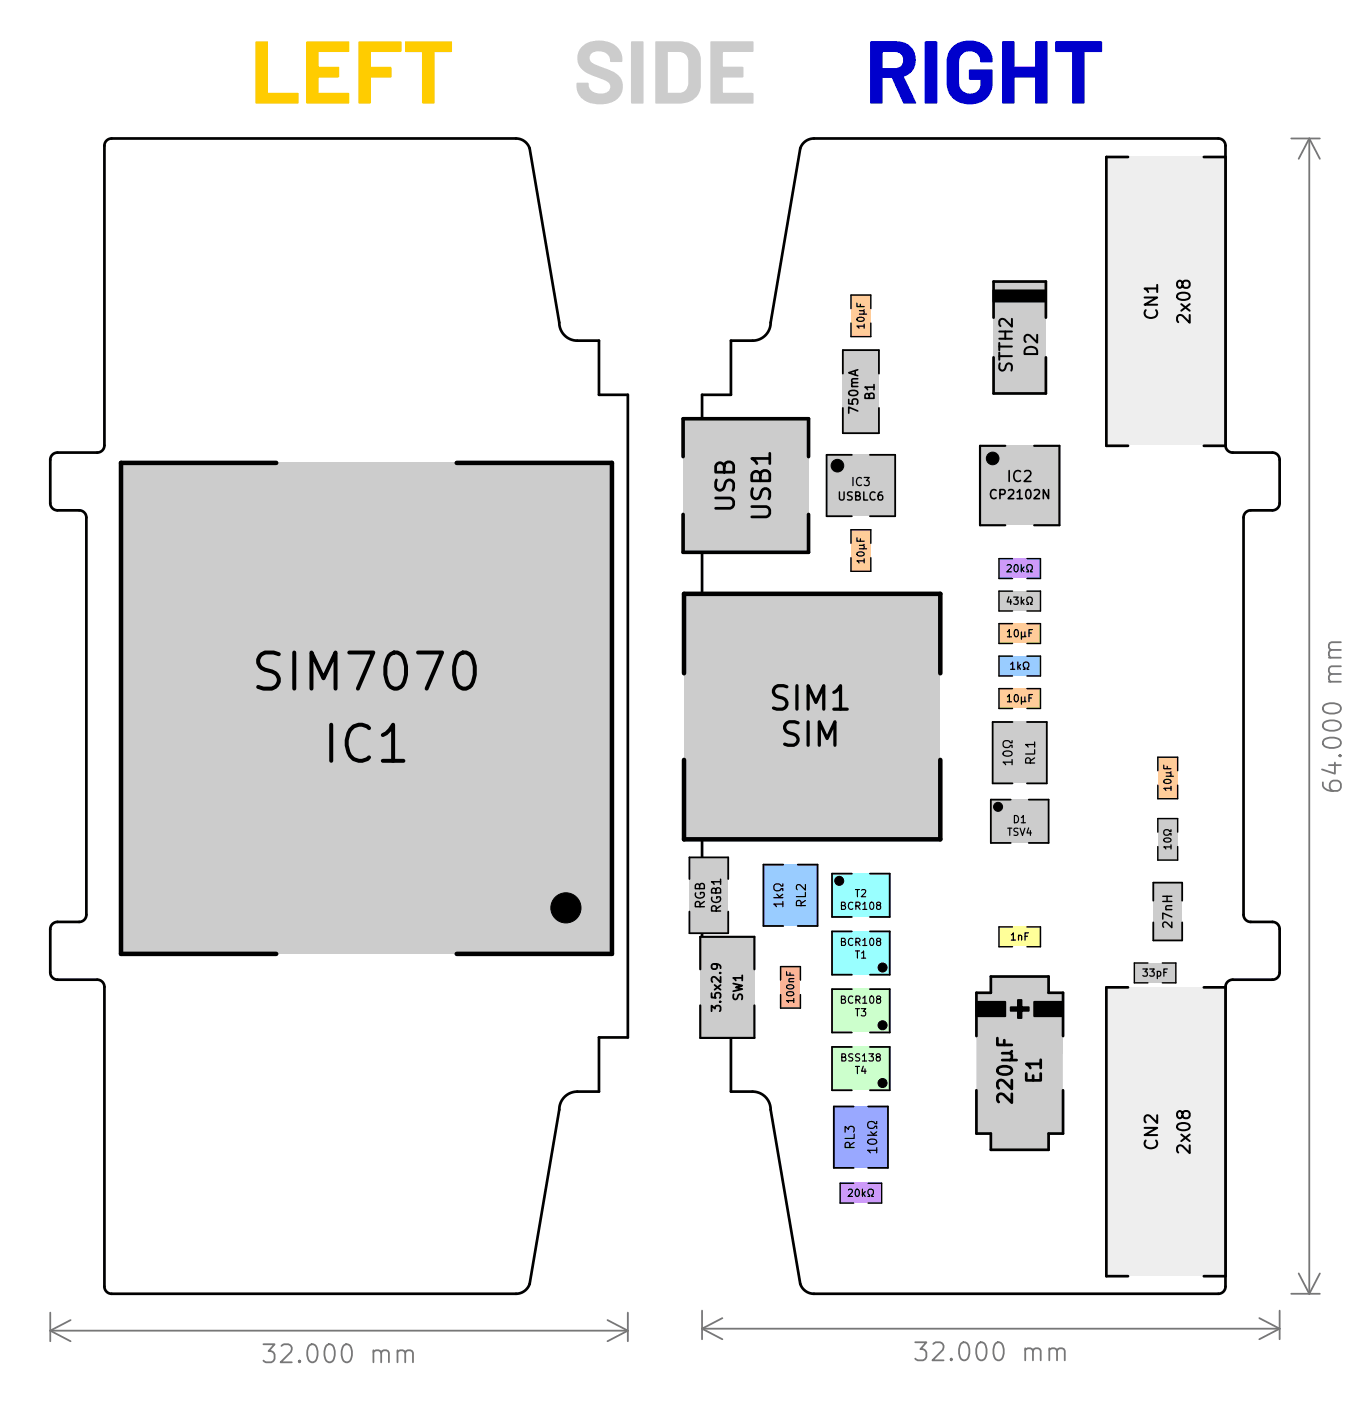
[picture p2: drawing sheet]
<svg xmlns="http://www.w3.org/2000/svg" width="76mm" height="78mm" viewBox="0 0 76 78" stroke-linecap="round" stroke-linejoin="round" font-family="sans-serif">
<defs><g id="words">
<text font-size="4.9" fill="#fc0" x="13.8" y="5.7">LEFT</text>
<text font-size="4.9" fill="#ccc" x="31.8" y="5.7">SIDE</text>
<text font-size="4.9" fill="#00c" x="47.9" y="5.7">RIGHT</text>
</g></defs>
<!-- layer: Layer 1 -->
<path d="M46.5 65.5h2.3v1.1h-2.3z" fill="#c9f"/>
<path d="M55.3 51.3h2.3v1.1h-2.3z" fill="#ff9"/>
<path d="M55.3 36.3h2.3v1.1h-2.3z" fill="#9cf"/>
<g fill="#fc9">
<path d="M55.3 38.1h2.3v1.1h-2.3z"/>
<path d="M55.3 34.5h2.3v1.1h-2.3z"/>
</g>
<path d="M55.3 32.7h2.3v1.1h-2.3z" fill="#ccc"/>
<path d="M55.3 30.9h2.3v1.1h-2.3z" fill="#c9f"/>
<g fill="#fc9">
<path d="M47.1 29.3h1.1v2.3h-1.1z"/>
<path d="M47.1 16.3h1.1v2.3h-1.1z"/>
</g>
<path d="M46.2 61.3h3v3.4h-3z" fill="#99a8ff"/>
<g fill="#cfc">
<path d="M46.1 58h3.2v2.4h-3.2z"/>
<path d="M46.1 54.8h3.2v2.4h-3.2z"/>
</g>
<g fill="none" stroke="#777" stroke-width=".1">
<path d="M71.5 7.7h1.6M72.5 7.7v64M72.5 7.7l.6 1.1M72.5 7.7l-.5 1.1M73.4 39.1a.54 .54 0 0 1 .9 .2 .57 .57 0 0 1-1-.1zM73.6 37.8h.7M73.6 36.4h.7M74.3 36.9l-.6 .1-.1 .2 .2 .1M74.3 35.6h-.6l-.1 .3 .2 .1M74.3 37.3l-.6 .1-.1 .2 .1 .2M74.3 36l-.6 .1-.1 .2 .1 .1M73.3 43.3a.4 .4 0 0 0 .4 .5h.4l.1-.1 .1-.3-.1-.1-.3-.1-.2 .1v.3l.2 .2"/>
<path d="M73.4 41a.54 .54 0 0 1 .9 .2 .57 .57 0 0 1-1-.1zM73.4 40a.54 .54 0 0 1 .9 .2 .57 .57 0 0 1-1-.1zM73.6 42.4h.7M74 42.2v.7l-.8-.3M74.2 41.9h.1M38.9 73.6h32M38.9 72.6v1.6M38.9 73.6l1.1 .6M40 73l-1.1 .6M50.7 74.4h.6l-.3 .3 .3 .1v.5l-.2 .1h-.3l-.1-.1M51.7 74.5l.4-.1 .1 .1 .1 .1-.6 .8h.6M52.7 75.3v.1"/>
<path d="M53.3 74.4h.1a.53 .53 0 0 1 .3 .5 .53 .53 0 0 1-.3 .5 .66 .66 0 0 1-.1-1zM54.2 74.4h.1a.53 .53 0 0 1 .4 .5 .53 .53 0 0 1-.4 .5 .66 .66 0 0 1-.1-1zM55.2 74.4h.1a.53 .53 0 0 1 .3 .5 .53 .53 0 0 1-.3 .5 .67 .67 0 0 1-.1-1zM56.8 74.8l.1-.1h.3v.7M56.8 74.7v.7M57.2 74.8l.2-.1h.2l.1 .7M58.1 74.8l.2-.1h.2l.1 .7M58.1 74.7v.7M58.6 74.8l.1-.1h.2l.1 .7M69.8 73l1.1 .6M70.9 72.6v1.6M70.9 73.6l-1.1 .6"/>
<path d="M71.5 71.7h1.6M72 70.5l.5 1.2M73.1 70.5l-.6 1.2"/>
</g>
<path d="M44.5 7.9l.3-.2h.3h22.4a.4 .4 0 0 1 .4 .4v16.6a.4 .4 0 0 0 .4 .4h2.2a.4 .4 0 0 1 .4 .4v2.4a.4 .4 0 0 1-.4 .4h-1.2a.4 .4 0 0 0-.4 .4v22a.4 .4 0 0 0 .4 .4h1.2a.4 .4 0 0 1 .4 .4v2.4a.4 .4 0 0 1-.4 .4h-2.2a.4 .4 0 0 0-.4 .4v16.6a.4 .4 0 0 1-.4 .4l-22.7-.1-.3-.2-.2-.3-1.6-9.6a1 1 0 0 0-1-1h-1.2v-3h-1.6v-35.6h1.6v-3h1.2a1 1 0 0 0 1-1l1.6-9.7z" fill="none" stroke="#000" stroke-width=".15"/>
<path d="M42.3 47.9h3v3.4h-3z" fill="#9cf"/>
<g fill="#ccc">
<path d="M62.8 53.4h2.3v1.1h-2.3z"/>
<path d="M55 40h3v3.4h-3z"/>
<path d="M54.9 44.3h3.2v2.4h-3.2z"/>
<path d="M54.9 54.1h3.2v.9h.8v7.8h-.8v.9h-3.2v-.9h-.8v-7.8h.8z"/>
</g>
<path d="M43.2 53.5h1.1v2.3h-1.1z" fill="#ffb199"/>
<g fill="#ccc">
<path d="M64.1 45.3h1.1v2.3h-1.1z"/>
<path d="M63.9 48.9h1.6v3.2h-1.6z"/>
</g>
<path d="M64.1 41.9h1.1v2.3h-1.1z" fill="#fc9"/>
<g fill="#eee">
<path d="M61.3 54.7h6.6v16h-6.6z"/>
<path d="M61.3 8.7h6.6v16h-6.6z"/>
</g>
<g fill="#ccc">
<path d="M54.3 24.7h4.4v4.4h-4.4z"/>
<path d="M55 15.6h2.9v6.2h-2.9z"/>
<path d="M37.8 23.2h7v7.4h-7z"/>
<path d="M45.8 25.2h3.8v3.4h-3.8z"/>
<path d="M46.7 19.4h2v4.6h-2z"/>
<path d="M37.9 32.9h14.1v13.6h-14.1z"/>
<path d="M38.2 47.5h2.1v4.2h-2.1z"/>
<path d="M38.8 51.9h3v5.6h-3z"/>
</g>
<g fill="#9ff">
<path d="M46.1 48.4h3.2v2.4h-3.2z"/>
<path d="M46.1 51.6h3.2v2.4h-3.2z"/>
</g>
<g fill="none" stroke="#777" stroke-width=".1">
<path d="M2.8 73.7h32M2.8 72.7v1.6M2.8 73.7l1.1 .6M3.9 73.1l-1.1 .6M14.6 74.5h.6l-.3 .3 .3 .1v.5l-.2 .1h-.3l-.1-.1M15.6 74.6l.4-.1 .1 .1 .1 .2-.7 .7h.7M16.6 75.4v.1M17.2 74.5h.1a.53 .53 0 0 1 .3 .5 .53 .53 0 0 1-.3 .5 .66 .66 0 0 1-.1-1zM18.1 74.5h.1a.53 .53 0 0 1 .4 .5 .53 .53 0 0 1-.4 .5 .66 .66 0 0 1-.1-1zM19.1 74.5h.1a.53 .53 0 0 1 .3 .5 .53 .53 0 0 1-.3 .5 .67 .67 0 0 1-.1-1zM20.7 74.9l.1-.1h.3v.7M20.7 74.8v.7"/>
<path d="M21.1 74.9l.2-.1h.2v.7M22 74.9l.2-.1h.2l.1 .7M22 74.8v.7M22.5 74.9l.1-.1h.2l.1 .7M33.7 73.1l1.1 .6M34.8 72.7v1.6M34.8 73.7l-1.1 .6"/>
</g>
<path d="M5.9 7.8l.3-.1h22.7l.3 .2 .1 .3 1.7 9.7a1 1 0 0 0 1 1h1.2v3h1.6v35.6h-1.6v3h-1.2a1 1 0 0 0-1 1l-1.7 9.6-.1 .3-.3 .2-22.7 .1a.4 .4 0 0 1-.4-.4v-16.6a.4 .4 0 0 0-.4-.4h-2.2a.4 .4 0 0 1-.4-.4v-2.4a.4 .4 0 0 1 .4-.4h1.2a.4 .4 0 0 0 .4-.4v-22a.4 .4 0 0 0-.4-.4h-1.2a.4 .4 0 0 1-.4-.4v-2.4a.4 .4 0 0 1 .4-.4h2.2a.4 .4 0 0 0 .4-.4v-16.6z" fill="none" stroke="#000" stroke-width=".15"/>
<path d="M6.7 25.6h27.2v27.2h-27.2z" fill="#ccc"/>
<g fill="#000">
<path d="M56 55.8h.4v-.4h.2v.4h.4v.2h-.4v.4h-.2v-.4h-.4z"/>
<circle cx="46.4" cy="25.8" r=".35"/>
<circle cx="55" cy="25.4" r=".35"/>
<circle cx="31.4" cy="50.3" r=".84"/>
<circle cx="46.5" cy="48.8" r=".25"/>
<circle cx="48.9" cy="53.6" r=".25"/>
<circle cx="48.9" cy="56.8" r=".25"/>
<circle cx="48.9" cy="60" r=".25"/>
<circle cx="55.3" cy="44.7" r=".25"/>
</g>
<g fill="none" stroke="#000" stroke-width=".06">
<path d="M46.6 52.2l.2-.1v-.1h-.2v.4h.2v-.2M46.6 50.2l.2-.1v-.1h-.2v.4h.2v-.2M46.6 55.4l.2-.1v-.1h-.2v.4h.2v-.2M46.6 58.6l.2-.1v-.1h-.2v.4h.2l.1-.2h-.1M47.2 52a.18 .18 0 0 0-.2 .2 .18 .18 0 0 0 .2 .1M47.2 50a.18 .18 0 0 0-.2 .2 .18 .18 0 0 0 .2 .1M47.2 55.2a.18 .18 0 0 0-.2 .2 .18 .18 0 0 0 .2 .1M47.2 58.4h-.2v.1l.2 .2-.2 .1M47.4 52.7h.2M47.4 59.1h.2M47.4 49.3h.2M47.4 55.9h.2"/>
<path d="M47.4 52.2h.2v-.2h-.2v.4M47.4 50.2h.2v-.2h-.2v.4M47.4 55.4h.2v-.2h-.2v.4M47.5 49.3v.4M47.5 52.7v.4M47.5 55.9v.4M47.5 59.1v.4M47.5 52.2l.1 .2M47.5 50.2l.1 .2M47.5 55.4l.1 .2M47.6 58.4h-.2v.1l.2 .2-.2 .1M47.7 55.9h.3l-.2 .1 .1 .1v.1h-.2"/>
<path d="M47.7 53.1h.3M47.7 49.3h.2l.1 .1-.3 .3h.3M47.7 52.8l.1-.1v.4M47.8 58.5l.1-.1v.4M47.8 58.8h.2M47.8 52.4h.2M47.8 50.4h.2M47.8 55.6h.2M47.8 52.1l.1-.1v.4M47.8 50.1l.1-.1v.4M47.8 55.3l.1-.1v.4M47.8 59.1l-.1 .2h.3"/>
<path d="M47.9 59.2v.3M48.1 58.4h.3l-.1 .1 .1 .1v.1h-.3M48.2 55.2h.1a.18 .18 0 0 1 .1 .2 .18 .18 0 0 1-.2 .1zM48.2 52h.1a.18 .18 0 0 1 .1 .2 .18 .18 0 0 1-.2 .1zM48.2 50h.1a.18 .18 0 0 1 .1 .2 .18 .18 0 0 1-.2 .1zM48.6 58.5h-.1l.1-.1h.2v.1a.16 .16 0 0 0-.2 .1 .16 .16 0 0 0 0 .2l.2-.1-.1-.2M48.6 52.1v-.1h.2v.1a.16 .16 0 0 0-.2 .1 .16 .16 0 0 0 0 .2l.2-.1-.1-.2M48.6 50.1v-.1h.2v.1a.16 .16 0 0 0-.2 .1 .16 .16 0 0 0 0 .2l.2-.1-.1-.2M48.6 55.3v-.1h.2v.1a.16 .16 0 0 0-.2 .1 .16 .16 0 0 0 0 .2l.2-.1-.1-.2M55.8 45.9h.3M55.9 45.9v.4M56.2 45.2a.2 .2 0 0 1 .2 .2 .2 .2 0 0 1-.2 .2z"/>
<path d="M56.4 45.9l-.2 .1 .2 .1v.1l-.2 .1M56.5 45.9l.1 .4 .2-.4M56.6 45.6h.2M56.6 45.3l.1-.1v.4M57 45.9l-.1 .2h.2M57.1 46v.3"/>
<circle cx="46.4" cy="25.8" r=".35"/>
<circle cx="55" cy="25.4" r=".35"/>
<circle cx="31.4" cy="50.3" r=".84"/>
<circle cx="46.5" cy="48.8" r=".25"/>
<circle cx="48.9" cy="53.6" r=".25"/>
<circle cx="48.9" cy="56.8" r=".25"/>
<circle cx="48.9" cy="60" r=".25"/>
<circle cx="55.3" cy="44.7" r=".25"/>
</g>
<path d="M15.3 25.6h-8.6v27.2h8.6M25.3 25.6h8.6v27.2h-8.6M37.9 37.3v-4.4h14.2v4.4M37.9 42.1v4.4h14.2v-4.4" fill="none" stroke="#000" stroke-width=".25"/>
<path d="M15.4 36.2l-.7-.1a.49 .49 0 0 0-.4 .5 .49 .49 0 0 0 .4 .5 .73 .73 0 0 1 .7 .5 .51 .51 0 0 1-.3 .5h-.8M16.3 36.1v2M17.3 38.1v-2l.6 1.5 .7-1.5v2M19.4 36.1h1.3l-.9 2M21.6 36.2a.47 .47 0 0 1 .8 .3 1.18 1.18 0 0 1-.4 1.6 .51 .51 0 0 1-.6-.3 1.56 1.56 0 0 1 .2-1.6zM23.2 36.1h1.3l-.9 2M25.4 36.2a.47 .47 0 0 1 .8 .3 1.18 1.18 0 0 1-.4 1.6 .51 .51 0 0 1-.5-.3 1.56 1.56 0 0 1 .1-1.6zM18.4 40.1v2M20.4 40.3a.75 .75 0 0 0-.8-.1 .75 .75 0 0 0-.4 .8 .85 .85 0 0 0 .2 .9 .85 .85 0 0 0 1 .2v-.1M21.2 40.7l.2-.1 .4-.5v2M21.2 42.1h1.2" fill="none" stroke="#000" stroke-width=".22"/>
<g fill="none" stroke="#000" stroke-width=".1">
<path d="M47.2 25.2h-1.4v3.4h1.4M48.2 25.2h1.4v3.4h-1.4M48.7 20.7v-1.3h-2v1.3M48.7 22.6v1.4h-2v-1.4M56.1 40h-1.1v3.4h1.1M56.9 40h1.1v3.4h-1.1M38.2 50.5v1.2h2.1v-1.2M39.4 56v-.3l.2 .2 .1-.2h.2v.3M39.4 55v.3h.3l-.1-.3h.3v.3M39.6 54.6l.3 .2M39.6 53.4l.1 .1v.1l-.2 .1-.1-.2 .1-.1h.3l.1 .2M39.9 55.5h.1"/>
<path d="M39.9 53.9h.1M39.9 54.1v.3l-.3-.3-.2 .1 .1 .2M39.9 54.6l-.3 .2M40.3 48.7v-1.2h-2.1v1.2M40.6 54.5l.5 .1-.3 .1 .3 .1-.5 .1M40.6 55.1l.1 .2a.21 .21 0 0 0 .2-.2h.2v.3M41.1 54.2h-.5l.2 .1M41.1 54v.3M43.4 47.9h-1.1v3.4h1.1M44.2 47.9h1.1v3.4h-1.1M47.2 51.6h-1.1v2.4h1.1M47.2 48.4h-1.1v2.4h1.1"/>
<path d="M47.2 54.8h-1.1v2.4h1.1M47.2 58h-1.1v2.4h1.1M48.2 51.6h1.1v2.4h-1.1M48.2 48.4h1.1v2.4h-1.1M48.2 54.8h1.1v2.4h-1.1M48.2 58h1.1v2.4h-1.1M56 55.8h.4v-.4h.2v.4h.4v.2h-.4v.4h-.2v-.4h-.4zM56 44.3h-1.1v2.4h1.1M57 44.3h1.1v2.4h-1.1M63.9 49.9v-1h1.6v1M65.5 51.1v1h-1.6v-1M47.3 61.3h-1.1v3.4h1.1"/>
<path d="M48.1 61.3h1.1v3.4h-1.1"/>
</g>
<g fill="none" stroke="#000" stroke-width=".08">
<path d="M47.1 17.1v-.8h1.1v.8M47.1 17.9v.7h1.1v-.7M46.5 27.3v.3l.1 .1 .2-.1v-.3M47.1 30.1v-.8h1.1v.8M47.1 30.9v.7h1.1v-.7M47.2 27.3h-.2v.1l.2 .2-.1 .1h-.1M47.4 27.5l.2-.1v-.1h-.2v.4h.2l.1-.1-.1-.1M47.9 27.3v.4h.2M48.5 27.3a.2 .2 0 0 0-.3 .2 .2 .2 0 0 0 .3 .2M48.9 27.3l-.2 .1v.2v.1h.2v-.3l-.2 .1M56.1 38.1h-.8v1.1h.8M56.1 30.9h-.8v1.1h.8"/>
<path d="M56.1 32.7h-.8v1.1h.8M56.1 34.5h-.8v1.1h.8M56.1 36.3h-.8v1.1h.8M56.9 38.1h.7v1.1h-.7M56.9 30.9h.7v1.1h-.7M56.9 32.7h.7v1.1h-.7M56.9 34.5h.7v1.1h-.7M56.9 36.3h.7v1.1h-.7M38.5 49.5a.23 .23 0 0 0 .3 .3 .23 .23 0 0 0 .2-.4h-.2v.1M38.8 49.1l.1-.2 .1 .1v.2h-.5l.1-.2h.1l.1 .2M38.8 50.2v-.2h-.2l-.1 .2h.5M39 49.9l-.2 .2"/>
<path d="M39.4 49.7a.23 .23 0 0 0 .3 .3 .23 .23 0 0 0 .2-.3h-.2v.1M39.7 49.3l.1-.1 .1 .1v.2h-.5l.1-.3 .1 .1 .1 .2M39.7 50.5v-.3h-.2l-.1 .3h.5M39.9 48.8h-.5l.2 .2M39.9 50.2l-.2 .1M39.9 48.7v.3M43.2 54.3v-.8h1.1v.8M44.3 55.1v.7h-1.1v-.7M56.1 51.3h-.8v1.1h.8M56.9 51.3h.7v1.1h-.7M63.6 53.3h-.8v1.1h.8M64.1 42.7v-.8h1.1v.8"/>
<path d="M64.1 46.1v-.8h1.1v.8M64.1 46.9v.7h1.1v-.7M64.4 53.3h.7v1.1h-.7M64.4 49.9h.5M64.4 49.7h.5M64.6 50.4h.3M64.7 49.7v.2M64.9 51.1v.3l-.3-.3-.2 .1 .1 .2M64.9 50.8l-.5-.2v.3M64.9 50.2h-.3v.2M65.2 43.5v.7h-1.1v-.7M47.3 65.5h-.8v1.1h.8"/>
<path d="M48.1 65.5h.7v1.1h-.7"/>
</g>
<path d="M55.7 24.7h-1.4v4.4h1.4M57.3 24.7h1.4v4.4h-1.4M38.8 53.7v-1.8h3v1.8M38.8 55.7v1.8h3v-1.8" fill="none" stroke="#000" stroke-width=".12"/>
<path d="M37.8 25.3v-2.1h7v2.1M37.8 28.5v2.1h7v-2.1" fill="none" stroke="#000" stroke-width=".2"/>
<path d="M55 16.1h2.9v.6h-2.9z" fill="#000" stroke="#000" stroke-width=".12"/>
<g fill="none" stroke="#000" stroke-width=".15">
<path d="M55 17.6v-2h2.9v2M55 19.8v2h2.9v-2M62.5 8.7h-1.2v16h1.2M66.7 8.7h1.2v16h-1.2M39.6 27.6h.9l.1 .2v.3l-.1 .1h-.9M39.7 26.6l-.1 .4 .1 .1h.3l.2-.4 .3-.1 .1 .2v.4M40.1 25.8a.27 .27 0 0 1 .3-.2 .27 .27 0 0 1 .2 .2v.4h-1v-.4l.1-.1 .2-.1 .2 .1v.5M41.6 28.1h.9l.1 .2v.2l-.1 .1h-.9M41.7 27.1l-.1 .3 .2 .2 .3-.1 .2-.4h.3v.2v.3M42.1 26.3a.27 .27 0 0 1 .3-.2 .27 .27 0 0 1 .2 .2v.3h-1v-.3l.1-.1 .2-.1 .2 .1v.4M42.6 25.4h-1l.3 .3M42.6 25.1v.6"/>
<path d="M54.1 57.4v-2.4h.8v-.9h3.2v.9h.8v2.4M55.3 57.5v.4h.8M55.3 59.2a.47 .47 0 0 1 .8 .1 .45 .45 0 0 1-.8 0zM55.5 58.3l.5 .1 .1 .2-.2 .1M55.5 58.7h.8M55.6 57.6v.3M56.1 58.2l-.2 .1M56.1 59.8v.5l-.6-.5-.2 .2v.3M56.9 59.5v.3h.8v-.3M57.2 59.6v.2M57.7 58.9h-.8l.2 .3M57.7 58.7v.5"/>
<path d="M62.5 54.7h-1.2v16h1.2M66.7 54.7h1.2v16h-1.2M54.1 60.4v2.4h.8v.9h3.2v-.9h.8v-2.4M56.1 60.6v.5l-.6-.5-.2 .1v.3"/>
</g>
<path d="M54.1 55.5h1.6v.8h-1.6zM57.3 55.5h1.6v.8h-1.6z" fill="#000" stroke="#000" stroke-width=".1"/>
<g fill="none" stroke="#000" stroke-width=".07">
<path d="M47.5 16.8v.2h.4M47.5 17.6a.19 .19 0 0 1 .2 0 .19 .19 0 0 1 .2 .1l-.1 .1a.19 .19 0 0 1-.2 0 .19 .19 0 0 1-.1-.2zM47.6 17.2h.3l-.1 .2M47.6 17.4h.4M47.7 16.8v.2M47.9 17.2h-.1M47.9 18.1h-.4l.1 .1M47.9 18v.2M47.3 26.5v.4M47.5 29.8v.2h.4M47.5 30.6a.19 .19 0 0 1 .2 0 .19 .19 0 0 1 .2 .1l-.1 .1a.19 .19 0 0 1-.2 0 .19 .19 0 0 1-.1-.2zM47.6 30.2h.3l-.1 .2"/>
<path d="M47.6 30.4h.4M47.7 29.8v.2M47.7 26.5a.2 .2 0 0 0-.3 .2 .2 .2 0 0 0 .3 .2M47.9 30.2h-.1M47.9 31.1h-.4l.1 .1M47.9 31v.2M47.9 26.5h.3l-.2 .1 .1 .1v.2h-.2M55.8 31.3h.2v.1l-.2 .3h.2M55.8 38.6l.1-.1v.4M55.8 35l.1-.1v.4M55.8 38.9h.2M55.8 35.3h.2"/>
<path d="M55.9 33.1l-.1 .2h.2M56 36.8l.1-.1v.4M56 33.2v.3M56 37.1h.2M56.2 33.1h.2l-.1 .1 .1 .1v.1h-.2M56.2 31.3h.1a.18 .18 0 0 1 .1 .2 .18 .18 0 0 1-.2 .1zM56.2 38.5h.1a.18 .18 0 0 1 .1 .2 .18 .18 0 0 1-.2 .1zM56.2 34.9h.1a.18 .18 0 0 1 .1 .2 .18 .18 0 0 1-.2 .1zM56.4 36.7v.4M56.4 36.9l.1 .2M56.5 36.8l-.1 .2M56.6 31.3v.4"/>
<path d="M56.6 33.1v.4M56.6 35v.4M56.6 38.6v.4M56.6 31.5l.1 .2M56.6 33.3l.1 .2M56.7 37.1h.1a.22 .22 0 0 1-.1-.3 .22 .22 0 0 1 .2-.1 .24 .24 0 0 1 0 .4h.1M56.7 31.4l-.1 .2M56.7 33.2l-.1 .2M56.8 38.8v.1M56.8 35.2v.1M56.8 38.6v.3l-.2-.1M56.8 35v.3l-.2-.1"/>
<path d="M56.9 31.7h.1a.22 .22 0 0 1-.1-.3 .22 .22 0 0 1 .2-.1 .24 .24 0 0 1 0 .4h.1M56.9 33.5h.1a.22 .22 0 0 1-.1-.3 .22 .22 0 0 1 .2-.1 .24 .24 0 0 1 0 .4h.1M57 38.7h.1M57 35.1h.1M57.2 38.5h-.2v.4M57.2 34.9h-.2v.4M42.9 49.7h.5M43 49.5l.2 .2M43.4 49.5l-.2 .2M43.4 50.1h-.5l.1 .1M43.4 49v.1h-.1a.21 .21 0 0 0-.3-.1 .21 .21 0 0 0-.1 .3h.2l.3-.1v.1M43.4 49.9v.3"/>
<path d="M43.6 53.8v.2h.4M43.6 55a.19 .19 0 0 1 .2-.1 .19 .19 0 0 1 .2 .2h-.1a.19 .19 0 0 1-.2 .1 .19 .19 0 0 1-.1-.2zM43.6 54.6a.19 .19 0 0 1 .2-.1 .19 .19 0 0 1 .2 .2h-.1a.19 .19 0 0 1-.2 .1 .19 .19 0 0 1-.1-.2zM43.7 54.4h.3M43.8 53.9v.1M44 54.2h-.3v.2M44 55.4h-.4l.1 .1M44 55.3v.2M44.4 50.2v-.3h-.2l-.1 .3h.5M44.6 49.4v.3h-.5M44.6 49.9l-.2 .1M44.6 49v.3l-.3-.3-.2 .1 .1 .2"/>
<path d="M55.6 41.7a.24 .24 0 0 1 .3-.1 .24 .24 0 0 1 .1 .2 .24 .24 0 0 1-.2 .1 .24 .24 0 0 1-.2-.2zM56 51.8l.1-.1v.4M56 52.1h.3M56.1 42.2h-.5l.1 .2M56.1 41v.1h-.1a.21 .21 0 0 0-.3-.1 .21 .21 0 0 0-.1 .3l.2 .1 .3-.1v.1M56.1 42.1v.3M56.4 51.8h.2v.3M56.4 51.8v.3M56.8 51.9h.1M57 51.7h-.2v.4M57.1 42.3v-.3h-.2l-.1 .3h.5M57.3 41.5v.3h-.5"/>
<path d="M57.3 41.2h-.5l.2 .2M57.3 42l-.2 .1M57.3 41.1v.3M63.3 53.7h.3l-.2 .1 .1 .1v.1h-.2M63.7 53.7h.2l-.1 .1 .1 .1v.1h-.2M64.1 54.1l.2-.1v-.2h-.2v.4M64.5 42.4v.2h.4M64.5 53.9h.1M64.5 43.2a.19 .19 0 0 1 .2 0 .19 .19 0 0 1 .2 .1l-.1 .1a.19 .19 0 0 1-.2 0 .19 .19 0 0 1-.1-.2zM64.5 46.5a.19 .19 0 0 1 .2-.1 .19 .19 0 0 1 .2 .2h-.1a.19 .19 0 0 1-.2 .1 .19 .19 0 0 1-.1-.2zM64.6 42.8h.3l-.1 .2M64.6 43h.4"/>
<path d="M64.7 42.4v.2M64.7 53.7h-.2v.4M64.9 42.8h-.1M64.9 43.7h-.4l.1 .1M64.9 46.9h-.4l.1 .1M64.9 46v.1a.22 .22 0 0 0-.3-.1 .22 .22 0 0 0-.1 .2 .24 .24 0 0 0 .4 0v.1M64.9 43.6v.2M64.9 46.8v.2M46.8 62.7v-.3l.2 .2 .1-.2h.2v.3M47 65.9h.2v.1l-.2 .3h.2M47.1 63.6v-.3h-.2l-.1 .3h.5M47.3 62.8v.3h-.5"/>
<path d="M47.3 63.3l-.2 .1M47.4 65.9h.1a.18 .18 0 0 1 .1 .2 .18 .18 0 0 1-.2 .1zM47.8 65.9v.4M47.8 66.1l.1 .2M47.9 66l-.1 .2M48.1 62.9h.5M48.1 66.3h.1a.22 .22 0 0 1-.1-.3 .22 .22 0 0 1 .2-.1 .24 .24 0 0 1 0 .4h.1M48.1 63.2a.24 .24 0 0 1 .3-.1 .24 .24 0 0 1 .1 .2 .24 .24 0 0 1-.2 .1 .24 .24 0 0 1-.2-.2zM48.2 62.7l.2 .2M48.6 62.7l-.2 .1M48.6 63.7h-.5l.1 .2M48.6 62.1v.1h-.1a.21 .21 0 0 0-.3-.1 .21 .21 0 0 0-.1 .3l.2 .1 .3-.1v.1"/>
<path d="M48.6 63.6v.3"/>
</g>
<path d="M43.6 38h-.2h-.4a.31 .31 0 0 0-.1 .4 .31 .31 0 0 0 .2 .2 .47 .47 0 0 1 .5 .3l-.1 .3-.2 .1-.4-.1M44.2 38v1.3M44.8 39.3v-1.3l.4 .9 .4-.9v1.3M44.8 40v1.3M46.2 38.4l.4-.4v1.3M46.2 39.3h.7M44.2 40h-.2h-.4a.31 .31 0 0 0-.1 .4 .31 .31 0 0 0 .2 .2 .48 .48 0 0 1 .5 .3v.3l-.2 .1-.5-.1M45.4 41.3v-1.3l.4 .9 .5-.9v1.3" fill="none" stroke="#000" stroke-width=".18"/>
<g fill="none" stroke="#000" stroke-width=".09">
<path d="M47 22.1v.3h.3l-.1-.3h.3v.3M47 21.7a.24 .24 0 0 1 .3-.1 .24 .24 0 0 1 .2 .2 .24 .24 0 0 1-.3 .1 .24 .24 0 0 1-.2-.2zM47.2 21.4h.3M47.4 20.5v.3M47.5 21h-.3l.1 .2M47.5 21.2h-.3v.2M47.5 22.8l-.5-.2v.3M47.5 20.5l-.5 .1 .5 .2M48.2 21.9l.1-.1 .1 .1v.2h-.5l.1-.3 .1 .1 .1 .2M48.4 21.4h-.5l.2 .2M48.4 21.3v.3M55.2 27.2a.22 .22 0 0 0-.3 .2 .22 .22 0 0 0 .3 .2"/>
<path d="M55.4 27.4h.2l.1-.2-.3-.1v.5M55.9 27.2l.2-.1 .1 .2-.3 .3h.3M55.9 26.1v.6M56.4 27.3l.1-.2v.5M56.4 27.6h.2M56.5 26.1a.27 .27 0 0 0-.3 .3 .27 .27 0 0 0 .3 .2M56.8 26.1h.2l.1 .1-.4 .5h.4M56.9 27.2v-.1a.24 .24 0 0 1 .2 .3 .24 .24 0 0 1-.2 .2l-.1-.2zM57.3 27.2l.2-.1 .1 .2-.3 .3h.3M58.1 27.1v.5l-.3-.5v.5"/>
</g>
<g fill="none" stroke="#000" stroke-width=".11">
<path d="M55.4 19v.4M55.4 19.5v.4M55.4 19.7h.7M55.4 19.2h.7M55.4 18.8h.7M55.4 18.4h.7M55.7 18.4v.4M56.1 17.7v.4l-.5-.4-.2 .1v.3M56.9 19.3a.37 .37 0 0 1 .4-.1 .37 .37 0 0 1 .2 .4h-.7zM57.5 18.5v.5l-.5-.5-.2 .2v.2M63.4 16.5h.7l-.7 .4h.7M63.5 17.2a.31 .31 0 0 0 .3 .4 .31 .31 0 0 0 .2-.4"/>
<path d="M64.1 16h-.7l.2 .2M64.1 15.8v.4M65.3 16.3a.34 .34 0 0 1 .4-.1 .34 .34 0 0 1 .2 .3 .34 .34 0 0 1-.4 .2 .34 .34 0 0 1-.3-.4zM65.4 16.8l.5 .4M65.5 15.7l.1-.2 .3 .2-.1 .2h-.2l-.2-.3h-.2l.1 .3h.1l.1-.1M65.9 17.4v.5l-.5-.5-.2 .2 .1 .2M65.9 16.8l-.5 .4M55.4 20.1v.3l.1 .1h.2l.1-.3h.2v.3M63.4 62.5h.7l-.7 .4h.7M63.5 63.2a.31 .31 0 0 0 .3 .4 .31 .31 0 0 0 .2-.4M64.1 61.8v.4l-.5-.4-.2 .1 .1 .3M65.3 62.3a.34 .34 0 0 1 .4-.1 .34 .34 0 0 1 .2 .3 .34 .34 0 0 1-.4 .2 .34 .34 0 0 1-.3-.4z"/>
<path d="M65.4 62.8l.5 .4M65.5 61.7l.1-.2 .3 .2-.1 .2h-.2l-.2-.3h-.2l.1 .3h.1l.1-.1M65.9 63.4v.5l-.5-.5-.2 .2 .1 .2M65.9 62.8l-.5 .4"/>
</g>
<use href="#words"/>
</svg>
